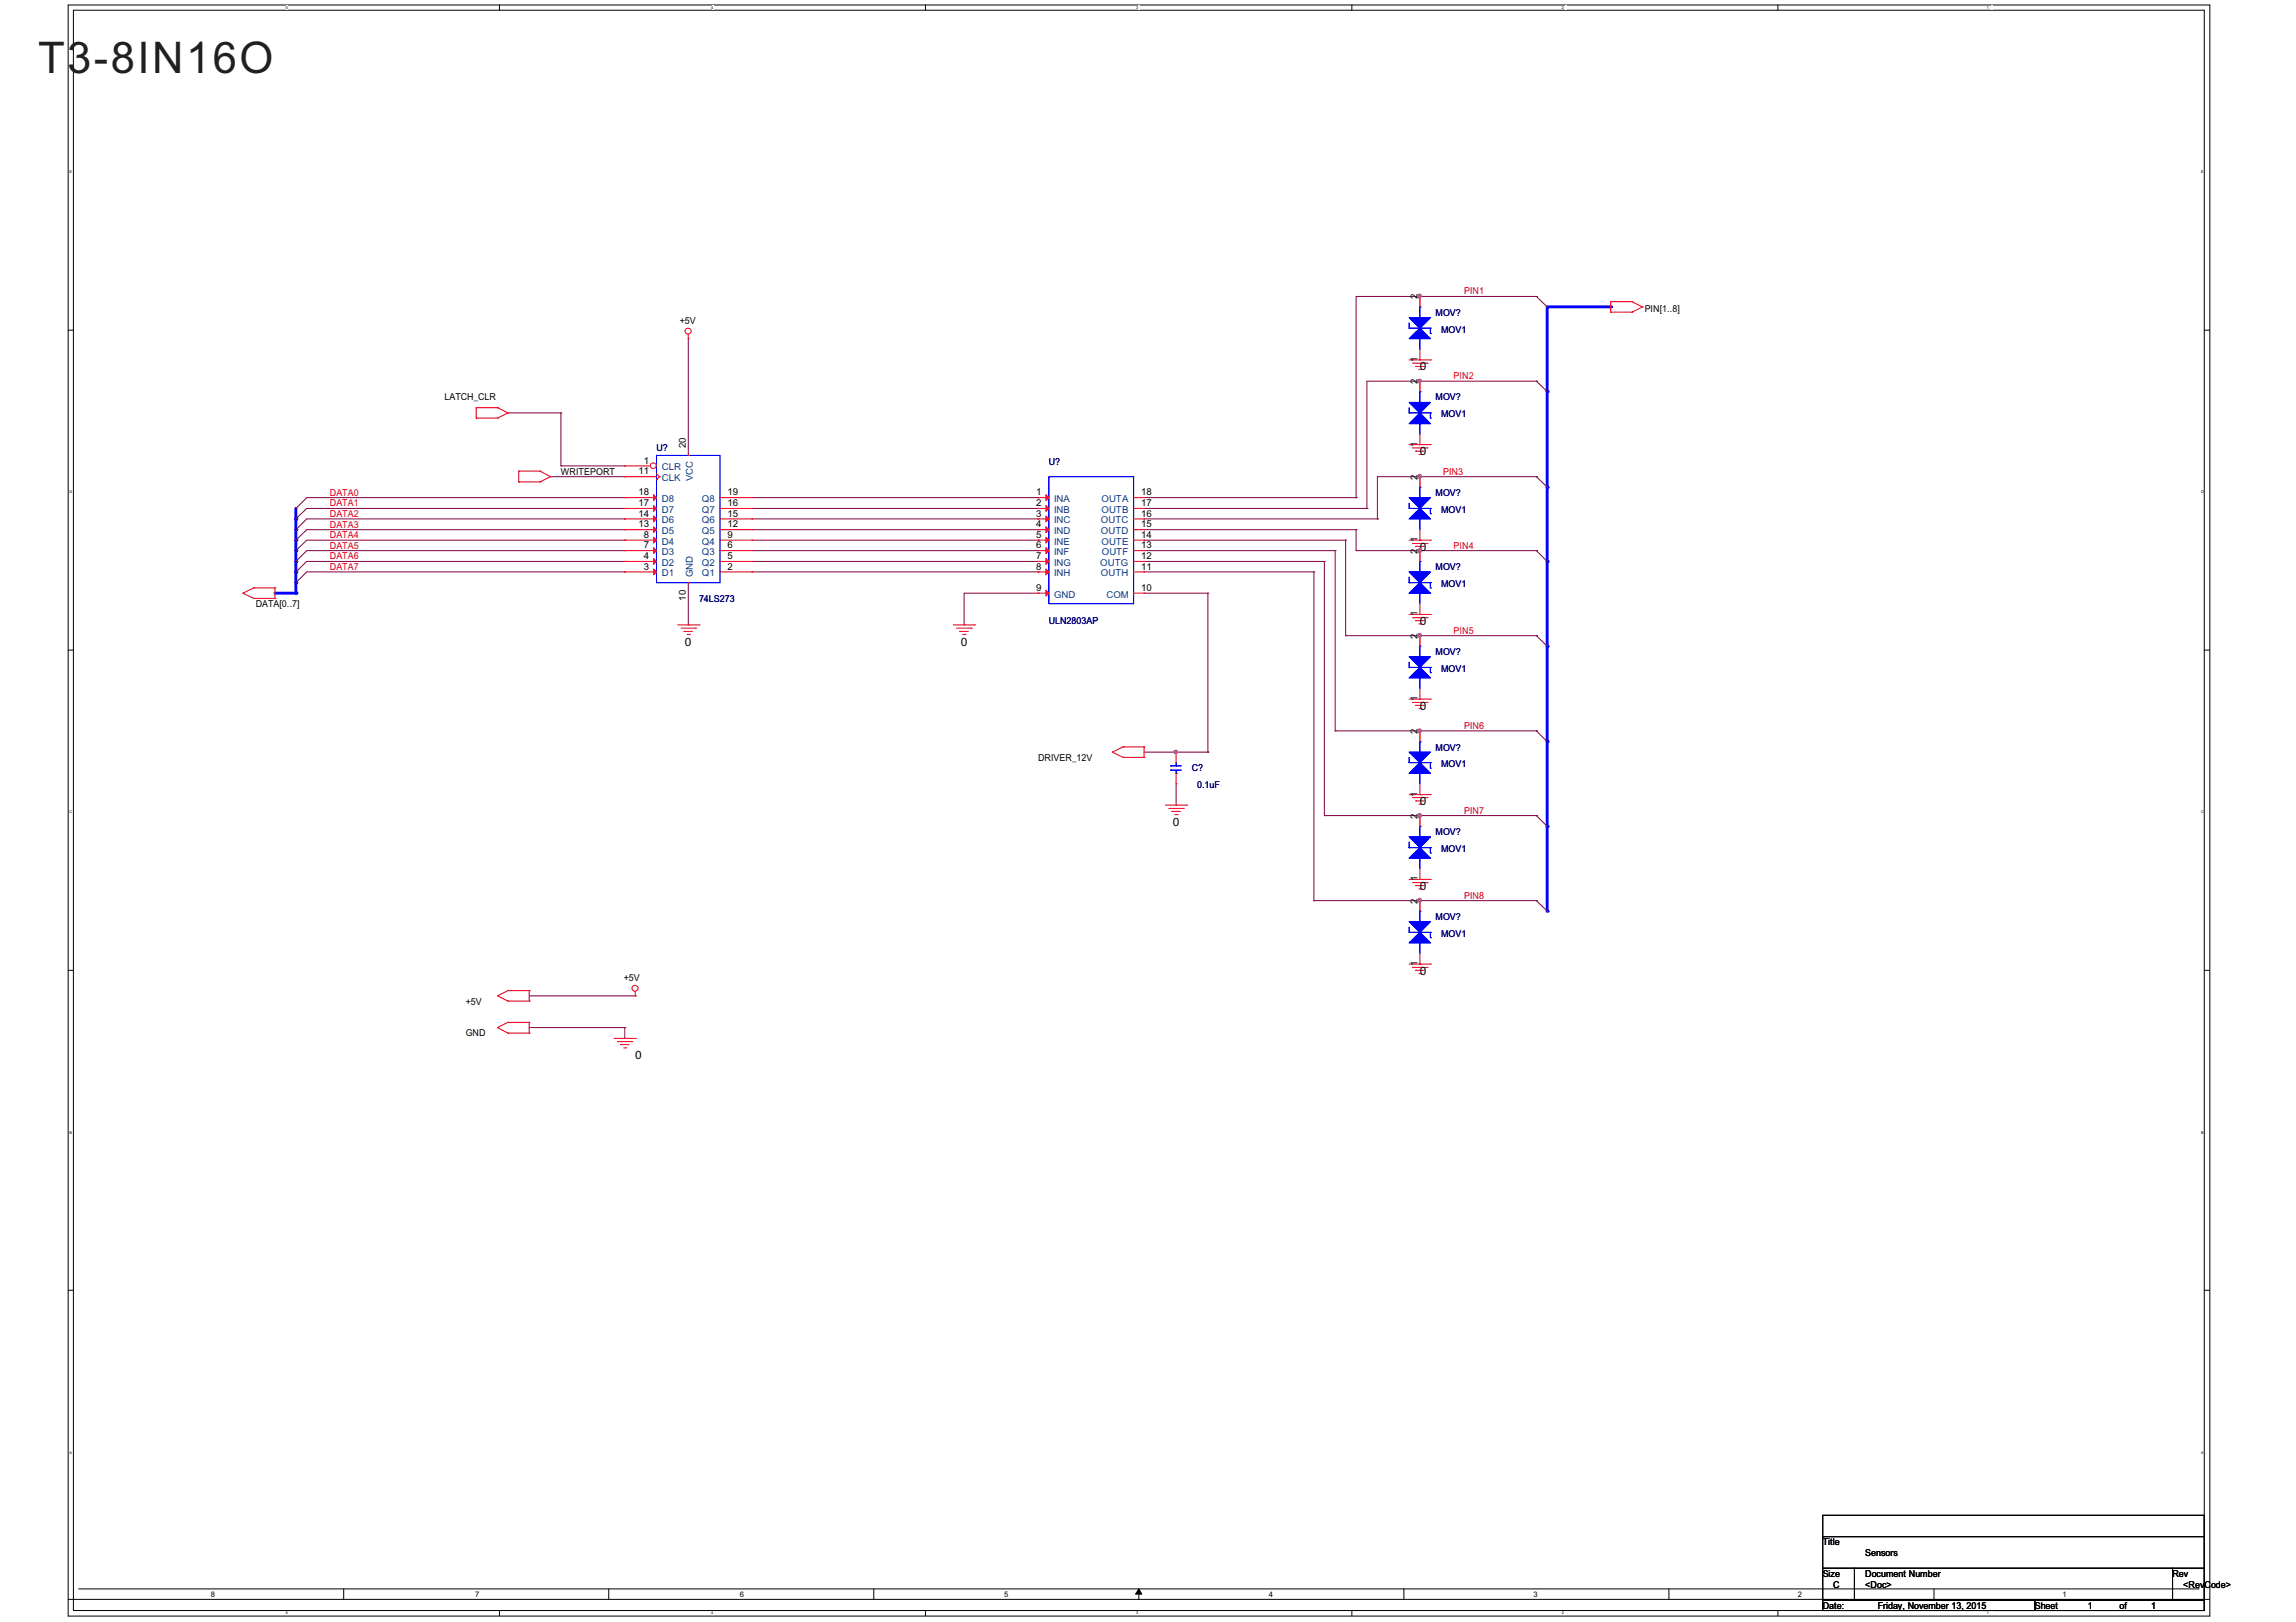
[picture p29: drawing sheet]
<svg xmlns="http://www.w3.org/2000/svg" width="297mm" height="210mm" viewBox="0 0 297 210" stroke-linecap="round" stroke-linejoin="round" font-family="sans-serif">
<defs><g id="words">
<text font-size="5.6" fill="#231f20" x="4.9" y="9.4">T3-8IN16O</text>
<g font-size="1.5">
<text x="183.7" y="47.9">0</text>
<text x="183.7" y="58.9">0</text>
<text x="183.7" y="71.3">0</text>
<text x="88.6" y="83.6">0</text>
<text x="124.3" y="83.6">0</text>
<text x="183.7" y="80.9">0</text>
<text x="183.7" y="91.8">0</text>
<text x="151.7" y="106.9">0</text>
<text x="183.7" y="104.2">0</text>
<text x="183.7" y="115.2">0</text>
<text x="183.7" y="126.1">0</text>
<text x="82.2" y="137.1">0</text>
</g>
<g font-size="1.2">
<text x="87.9" y="42">+5V</text>
<text x="183.4" y="38.7" transform="rotate(-90 183.4 38.7)">2</text>
<text x="212.8" y="40.3">PIN[1..8]</text>
<text x="183.4" y="46.9" transform="rotate(-90 183.4 46.9)">1</text>
<text x="57.5" y="51.8">LATCH_CLR</text>
<text x="183.4" y="49.7" transform="rotate(-90 183.4 49.7)">2</text>
<text x="83.3" y="60">1</text>
<text x="88.7" y="58" transform="rotate(-90 88.7 58)">20</text>
<text x="183.4" y="57.8" transform="rotate(-90 183.4 57.8)">1</text>
<text x="72.6" y="61.4">WRITEPORT</text>
<text x="82.6" y="65.5">17</text>
<text x="82.6" y="64.1">18</text>
<text x="82.6" y="61.4">11</text>
<text x="94.1" y="65.5">16</text>
<text x="94.1" y="64.1">19</text>
<text x="134" y="64.1">1</text>
<text x="134" y="65.5">2</text>
<text x="147.6" y="64.1">18</text>
<text x="147.6" y="65.5">17</text>
<text x="183.4" y="62.1" transform="rotate(-90 183.4 62.1)">2</text>
<text x="82.6" y="68.3">13</text>
<text x="82.6" y="66.9">14</text>
<text x="83.3" y="71">7</text>
<text x="83.3" y="69.6">8</text>
<text x="94.1" y="71">6</text>
<text x="94.1" y="69.6">9</text>
<text x="94.1" y="68.3">12</text>
<text x="94.1" y="66.9">15</text>
<text x="134" y="66.9">3</text>
<text x="134" y="68.3">4</text>
<text x="134" y="69.6">5</text>
<text x="134" y="71">6</text>
<text x="147.6" y="71">13</text>
<text x="147.6" y="69.6">14</text>
<text x="147.6" y="68.3">15</text>
<text x="147.6" y="66.9">16</text>
<text x="183.4" y="71.7" transform="rotate(-90 183.4 71.7)">2</text>
<text x="183.4" y="70.2" transform="rotate(-90 183.4 70.2)">1</text>
<text x="83.3" y="73.7">3</text>
<text x="83.3" y="72.4">4</text>
<text x="88.7" y="77.7" transform="rotate(-90 88.7 77.7)">10</text>
<text x="94.1" y="73.7">2</text>
<text x="94.1" y="72.4">5</text>
<text x="134" y="72.4">7</text>
<text x="134" y="76.5">9</text>
<text x="134" y="73.7">8</text>
<text x="147.6" y="76.5">10</text>
<text x="147.6" y="73.7">11</text>
<text x="147.6" y="72.4">12</text>
<text x="33.1" y="78.6">DATA[0..7]</text>
<text x="183.4" y="82.6" transform="rotate(-90 183.4 82.6)">2</text>
<text x="183.4" y="79.8" transform="rotate(-90 183.4 79.8)">1</text>
<text x="183.4" y="95" transform="rotate(-90 183.4 95)">2</text>
<text x="183.4" y="90.8" transform="rotate(-90 183.4 90.8)">1</text>
<text x="134.3" y="98.5">DRIVER_12V</text>
<text x="183.4" y="106" transform="rotate(-90 183.4 106)">2</text>
<text x="183.4" y="103.1" transform="rotate(-90 183.4 103.1)">1</text>
<text x="183.4" y="116.9" transform="rotate(-90 183.4 116.9)">2</text>
<text x="183.4" y="114.1" transform="rotate(-90 183.4 114.1)">1</text>
<text x="183.4" y="125.1" transform="rotate(-90 183.4 125.1)">1</text>
<text x="60.3" y="130">+5V</text>
<text x="80.7" y="127">+5V</text>
<text x="60.3" y="134.1">GND</text>
<text x="235.8" y="200">Title</text>
<text x="241.3" y="201.3">Sensors</text>
<text x="235.8" y="204.1">Size</text>
<text x="235.8" y="208.2">Date:</text>
<text x="237.2" y="205.5">C</text>
<text x="241.3" y="205.5">&lt;Doc&gt;</text>
<text x="241.3" y="204.1">Document Number</text>
<text x="242.9" y="208.2">Friday, November 13, 2015</text>
<text x="246.8" y="208.2">November</text>
<text x="263.2" y="208.2">Sheet</text>
<text x="270.1" y="208.2">1</text>
<text x="274.2" y="208.2">of</text>
<text x="278.3" y="208.2">1</text>
<text x="281.1" y="204.1">Rev</text>
<text x="282.5" y="205.5">&lt;Rev</text>
<text x="285.2" y="205.5">Code&gt;</text>
</g>
<g font-size="1.2" fill="#000080">
<text x="185.7" y="40.9">MOV?</text>
<text x="186.5" y="43.1">MOV1</text>
<text x="185.7" y="51.8">MOV?</text>
<text x="84.9" y="58.3">U?</text>
<text x="186.5" y="54">MOV1</text>
<text x="135.7" y="60.2">U?</text>
<text x="185.7" y="64.2">MOV?</text>
<text x="186.5" y="66.4">MOV1</text>
<text x="90.4" y="77.9">74LS273</text>
<text x="185.7" y="73.8">MOV?</text>
<text x="186.5" y="76">MOV1</text>
<text x="135.7" y="80.8">ULN2803AP</text>
<text x="185.7" y="84.8">MOV?</text>
<text x="186.5" y="87">MOV1</text>
<text x="154.2" y="99.8">C?</text>
<text x="185.7" y="97.1">MOV?</text>
<text x="186.5" y="99.3">MOV1</text>
<text x="154.9" y="102">0.1uF</text>
<text x="185.7" y="108.1">MOV?</text>
<text x="186.5" y="110.3">MOV1</text>
<text x="185.7" y="119.1">MOV?</text>
<text x="186.5" y="121.3">MOV1</text>
</g>
<g font-size="1.2" fill="#f00">
<text x="189.4" y="38.1">PIN1</text>
<text x="188.1" y="49.1">PIN2</text>
<text x="42.7" y="64.1">DATA0</text>
<text x="42.7" y="65.5">DATA1</text>
<text x="186.7" y="61.4">PIN3</text>
<text x="42.7" y="66.9">DATA2</text>
<text x="42.7" y="68.3">DATA3</text>
<text x="42.7" y="71">DATA5</text>
<text x="42.7" y="69.6">DATA4</text>
<text x="188.1" y="71">PIN4</text>
<text x="42.7" y="72.4">DATA6</text>
<text x="42.7" y="73.8">DATA7</text>
<text x="188.1" y="82">PIN5</text>
<text x="189.4" y="94.3">PIN6</text>
<text x="189.4" y="105.3">PIN7</text>
<text x="189.4" y="116.3">PIN8</text>
</g>
<g font-size="1.2" fill="#004080">
<text x="85.6" y="65">D8</text>
<text x="85.6" y="62.3">CLK</text>
<text x="85.6" y="60.9">CLR</text>
<text x="89.6" y="62.2" transform="rotate(-90 89.6 62.2)">VCC</text>
<text x="90.8" y="65">Q8</text>
<text x="136.4" y="65">INA</text>
<text x="142.5" y="65">OUTA</text>
<text x="85.6" y="71.9">D3</text>
<text x="85.6" y="70.5">D4</text>
<text x="85.6" y="69.1">D5</text>
<text x="85.6" y="67.7">D6</text>
<text x="85.6" y="66.4">D7</text>
<text x="90.8" y="71.9">Q3</text>
<text x="90.8" y="70.5">Q4</text>
<text x="90.8" y="69.1">Q5</text>
<text x="90.8" y="67.7">Q6</text>
<text x="90.8" y="66.4">Q7</text>
<text x="136.4" y="66.4">INB</text>
<text x="136.4" y="67.7">INC</text>
<text x="136.4" y="69.1">IND</text>
<text x="136.4" y="70.5">INE</text>
<text x="136.4" y="71.9">INF</text>
<text x="142.4" y="69.1">OUTD</text>
<text x="142.4" y="67.7">OUTC</text>
<text x="142.5" y="70.5">OUTE</text>
<text x="142.5" y="66.4">OUTB</text>
<text x="142.6" y="71.9">OUTF</text>
<text x="85.6" y="74.6">D1</text>
<text x="85.6" y="73.2">D2</text>
<text x="89.6" y="74.7" transform="rotate(-90 89.6 74.7)">GND</text>
<text x="90.8" y="74.6">Q1</text>
<text x="90.8" y="73.2">Q2</text>
<text x="136.4" y="73.2">ING</text>
<text x="136.4" y="77.4">GND</text>
<text x="136.4" y="74.6">INH</text>
<text x="142.3" y="73.2">OUTG</text>
<text x="142.4" y="74.6">OUTH</text>
<text x="143.1" y="77.4">COM</text>
</g>
<g font-size="1">
<text x="27.3" y="206.6">8</text>
<text x="61.5" y="206.6">7</text>
<text x="95.7" y="206.6">6</text>
<text x="129.9" y="206.6">5</text>
<text x="164.2" y="206.6">4</text>
<text x="198.4" y="206.6">3</text>
<text x="232.6" y="206.6">2</text>
<text x="266.8" y="206.6">1</text>
</g>
<g font-size=".5">
<text x="37" y="1.2">5</text>
<text x="92" y="1.2">4</text>
<text x="147" y="1.2">3</text>
<text x="202.1" y="1.2">2</text>
<text x="257.1" y="1.2">1</text>
<text x="9" y="22.4">E</text>
<text x="284.8" y="22.4">E</text>
<text x="9" y="63.8">D</text>
<text x="284.8" y="63.8">D</text>
<text x="9" y="105.3">C</text>
<text x="284.8" y="105.3">C</text>
<text x="9" y="146.7">B</text>
<text x="284.8" y="146.7">B</text>
<text x="9" y="188.1">A</text>
<text x="284.8" y="188.1">A</text>
<text x="37" y="208.9">5</text>
<text x="92" y="208.9">4</text>
<text x="147" y="208.9">3</text>
<text x="202.1" y="208.9">2</text>
<text x="257.1" y="208.9">1</text>
</g>
</g></defs>
<path d="M8.8 209.1v-208.5h277.1v208.5M9.5 208.4v-207.1h275.7v207.1" fill="none" stroke="#000" stroke-width=".13"/>
<path d="M37.1 .7h.2v.6h-.2z" fill="#fff"/>
<path d="M64.6 .6v.7" fill="none" stroke="#000" stroke-width=".13"/>
<path d="M92.2 .7h.2v.6h-.2z" fill="#fff"/>
<path d="M119.7 .6v.7" fill="none" stroke="#000" stroke-width=".13"/>
<path d="M147.3 .7h.2v.6h-.2z" fill="#fff"/>
<path d="M174.9 .6v.7" fill="none" stroke="#000" stroke-width=".13"/>
<path d="M202.5 .7h.2v.6h-.2z" fill="#fff"/>
<path d="M230 .6v.7" fill="none" stroke="#000" stroke-width=".13"/>
<g fill="#fff">
<path d="M257.6 .7h.2v.6h-.2z"/>
<path d="M9 22h.3v.6h-.3z"/>
<path d="M285.3 22h.3v.6h-.3z"/>
<path d="M9 63.4h.3v.6h-.3z"/>
<path d="M285.3 63.4h.3v.6h-.3z"/>
</g>
<path d="M8.8 42.7h.7M285.2 42.7h.6" fill="none" stroke="#000" stroke-width=".13"/>
<g fill="#fff">
<path d="M9 104.8h.3v.6h-.3z"/>
<path d="M285.3 104.8h.3v.6h-.3z"/>
</g>
<path d="M8.8 84.1h.7M285.2 84.1h.6" fill="none" stroke="#000" stroke-width=".13"/>
<g fill="#fff">
<path d="M9 146.3h.3v.5h-.3z"/>
<path d="M285.3 146.3h.3v.5h-.3z"/>
</g>
<path d="M8.8 125.6h.7M285.2 125.6h.6" fill="none" stroke="#000" stroke-width=".13"/>
<g fill="#fff">
<path d="M9 187.7h.3v.5h-.3z"/>
<path d="M285.3 187.7h.3v.5h-.3z"/>
</g>
<path d="M8.8 167h.7M285.2 167h.6" fill="none" stroke="#000" stroke-width=".13"/>
<path d="M68.5 128.9h13.7M82.2 128.9h.1" fill="none" stroke="#800040" stroke-width=".13"/>
<path d="M35.6 76.8h2.7" fill="none" stroke="#00f" stroke-width=".38"/>
<circle cx="38.3" cy="76.8" r=".19" fill="#00f"/>
<path d="M68.5 133h12.3M80.8 133h.1" fill="none" stroke="#800040" stroke-width=".13"/>
<path d="M38.3 65.8v1.4" fill="none" stroke="#00f" stroke-width=".38"/>
<circle cx="38.3" cy="67.2" r=".19" fill="#00f"/>
<path d="M176.8 49.3v16.5M176.8 65.8h.1M183.7 61.7h15.1M198.8 61.7h.1" fill="none" stroke="#800040" stroke-width=".13"/>
<path d="M200.2 63v9.7" fill="none" stroke="#00f" stroke-width=".38"/>
<circle cx="200.2" cy="72.7" r=".19" fill="#00f"/>
<path d="M175.4 71.3h.1M175.4 68.5v2.8M183.7 82.3h15.1M198.8 82.3h.1M171.3 105.5h12.4M183.7 105.5h.1" fill="none" stroke="#800040" stroke-width=".13"/>
<circle cx="183.7" cy="105.5" r=".26" fill="#f0f"/>
<circle cx="183.7" cy="105.5" r=".26" fill="none" stroke="#f0f" stroke-width=".13"/>
<path d="M200.2 96v10.9" fill="none" stroke="#00f" stroke-width=".38"/>
<circle cx="200.2" cy="106.9" r=".19" fill="#00f"/>
<path d="M174.1 82.3h9.6M183.7 82.3h.1M183.7 105.5h15.1M198.8 105.5h.1" fill="none" stroke="#800040" stroke-width=".13"/>
<circle cx="183.7" cy="82.2" r=".26" fill="#f0f"/>
<circle cx="183.7" cy="82.2" r=".26" fill="none" stroke="#f0f" stroke-width=".13"/>
<path d="M39.7 64.4h41.1M39.7 72.7h41.1M80.8 64.4h.1M80.8 72.7h.1M183.7 72.7h.1M183.7 71.3v1.4M183.7 94.6h15.1M198.8 94.6h.1" fill="none" stroke="#800040" stroke-width=".13"/>
<path d="M38.3 72.7v1.3" fill="none" stroke="#00f" stroke-width=".38"/>
<circle cx="38.3" cy="74" r=".19" fill="#00f"/>
<path d="M71.2 61.7h9.6M80.8 61.7h.1M148 71.3h24.7M172.7 71.3h.1" fill="none" stroke="#800040" stroke-width=".13"/>
<path d="M38.3 75.4v1.4" fill="none" stroke="#00f" stroke-width=".38"/>
<circle cx="38.3" cy="76.8" r=".19" fill="#00f"/>
<path d="M89 58.9h.1M89 43.8v15.1M97.3 68.5h37M134.3 68.5h.1M156.3 76.8v20.5M175.4 71.3h8.3M178.2 67.2h.1M178.2 61.7v5.5M183.7 71.3h.1M156.3 97.3h.1M183.7 96h.1M183.7 94.6v1.4" fill="none" stroke="#800040" stroke-width=".13"/>
<circle cx="183.7" cy="71.3" r=".26" fill="#f0f"/>
<circle cx="183.7" cy="71.3" r=".26" fill="none" stroke="#f0f" stroke-width=".13"/>
<path d="M175.4 38.4h8.3M183.7 38.4h.1" fill="none" stroke="#800040" stroke-width=".13"/>
<circle cx="183.7" cy="38.3" r=".26" fill="#f0f"/>
<circle cx="183.7" cy="38.3" r=".26" fill="none" stroke="#f0f" stroke-width=".13"/>
<path d="M183.7 39.7h.1M183.7 38.4v1.3M39.7 74h41.1M80.8 74h.1M178.2 61.7h5.5M183.7 61.7h.1" fill="none" stroke="#800040" stroke-width=".13"/>
<circle cx="183.7" cy="61.6" r=".26" fill="#f0f"/>
<circle cx="183.7" cy="61.6" r=".26" fill="none" stroke="#f0f" stroke-width=".13"/>
<path d="M183.7 38.4h15.1M198.8 38.4h.1" fill="none" stroke="#800040" stroke-width=".13"/>
<path d="M38.3 68.5v1.4" fill="none" stroke="#00f" stroke-width=".38"/>
<circle cx="38.3" cy="69.9" r=".19" fill="#00f"/>
<path d="M200.2 39.7h8.2" fill="none" stroke="#00f" stroke-width=".38"/>
<circle cx="208.4" cy="39.7" r=".19" fill="#00f"/>
<path d="M65.7 53.4h6.9M72.6 53.4h.1M39.7 67.2h41.1M39.7 68.5h41.1M80.8 67.2h.1M80.8 68.5h.1M97.3 74h37M134.3 74h.1M172.7 71.3v23.3M172.7 94.6h.1" fill="none" stroke="#800040" stroke-width=".13"/>
<path d="M38.3 69.9v1.4" fill="none" stroke="#00f" stroke-width=".38"/>
<circle cx="38.3" cy="71.3" r=".19" fill="#00f"/>
<path d="M38.3 67.2v1.3" fill="none" stroke="#00f" stroke-width=".38"/>
<circle cx="38.3" cy="68.5" r=".19" fill="#00f"/>
<path d="M97.3 72.7h37M134.3 72.7h.1M171.3 72.7v32.8M171.3 105.5h.1M183.7 106.9h.1M183.7 105.5v1.4" fill="none" stroke="#800040" stroke-width=".13"/>
<path d="M200.2 83.6v12.4" fill="none" stroke="#00f" stroke-width=".38"/>
<circle cx="200.2" cy="96" r=".19" fill="#00f"/>
<path d="M97.3 67.2h37M134.3 67.2h.1M148 65.8h28.8M176.8 65.8h.1" fill="none" stroke="#800040" stroke-width=".13"/>
<path d="M38.3 74v1.4" fill="none" stroke="#00f" stroke-width=".38"/>
<circle cx="38.3" cy="75.4" r=".19" fill="#00f"/>
<path d="M176.8 49.3h6.9M183.7 49.3h.1M97.3 69.9h37M97.3 65.8h37M134.3 69.9h.1M134.3 65.8h.1M148 67.2h30.2M178.2 67.2h.1M152.2 104.2h.1M152.2 101.4v2.8" fill="none" stroke="#800040" stroke-width=".13"/>
<circle cx="183.7" cy="49.3" r=".25" fill="#f0f"/>
<circle cx="183.7" cy="49.3" r=".25" fill="none" stroke="#f0f" stroke-width=".13"/>
<path d="M200.2 106.9v11" fill="none" stroke="#00f" stroke-width=".38"/>
<circle cx="200.2" cy="117.9" r=".19" fill="#00f"/>
<path d="M38.3 71.3v1.4" fill="none" stroke="#00f" stroke-width=".38"/>
<circle cx="38.3" cy="72.7" r=".19" fill="#00f"/>
<path d="M39.7 71.3h41.1M80.8 71.3h.1M89 75.4v5.5M97.3 64.4h37M134.3 64.4h.1M89 80.9h.1M183.7 117.9h.1M183.7 116.6v1.3" fill="none" stroke="#800040" stroke-width=".13"/>
<path d="M200.2 50.7v12.3" fill="none" stroke="#00f" stroke-width=".38"/>
<circle cx="200.2" cy="63" r=".19" fill="#00f"/>
<path d="M183.7 50.7h.1M183.7 49.3v1.4" fill="none" stroke="#800040" stroke-width=".13"/>
<path d="M200.2 39.7v11" fill="none" stroke="#00f" stroke-width=".38"/>
<circle cx="200.2" cy="50.7" r=".19" fill="#00f"/>
<path d="M39.7 65.8h41.1M39.7 69.9h41.1M80.8 65.8h.1M80.8 69.9h.1M170 74v42.6M172.7 94.6h11M183.7 94.6h.1M170 116.6h.1" fill="none" stroke="#800040" stroke-width=".13"/>
<circle cx="183.7" cy="94.6" r=".26" fill="#f0f"/>
<circle cx="183.7" cy="94.6" r=".26" fill="none" stroke="#f0f" stroke-width=".13"/>
<path d="M183.7 116.6h15.1M198.8 116.6h.1" fill="none" stroke="#800040" stroke-width=".13"/>
<path d="M200.2 72.7v10.9" fill="none" stroke="#00f" stroke-width=".38"/>
<circle cx="200.2" cy="83.6" r=".19" fill="#00f"/>
<path d="M170 116.6h13.7M183.7 116.6h.1" fill="none" stroke="#800040" stroke-width=".13"/>
<circle cx="183.7" cy="116.5" r=".26" fill="#f0f"/>
<circle cx="183.7" cy="116.5" r=".26" fill="none" stroke="#f0f" stroke-width=".13"/>
<path d="M152.2 97.3h4.1M156.3 97.3h.1" fill="none" stroke="#800040" stroke-width=".13"/>
<circle cx="152.1" cy="97.3" r=".25" fill="#f0f"/>
<circle cx="152.1" cy="97.3" r=".25" fill="none" stroke="#f0f" stroke-width=".13"/>
<g fill="none" stroke="#800040" stroke-width=".13">
<path d="M175.4 38.4v26h-27.4M198.8 38.4h.1M198.8 38.4l1.4 1.3M72.6 53.4v6.9h8.2M183.7 49.3h15.1l1.4 1.4M198.8 49.3h.1M38.3 69.9h.1M38.3 74h.1M38.3 67.2h.1M38.3 72.7h.1M38.3 68.5h.1M38.3 71.3h.1"/>
<path d="M38.3 65.8h.1M38.3 75.4h.1M39.7 68.5l-1.4 1.4M39.7 72.7l-1.4 1.3M39.7 65.8l-1.4 1.4M39.7 71.3l-1.4 1.4M39.7 67.2l-1.4 1.3M39.7 69.9l-1.4 1.4M39.7 64.4l-1.4 1.4M39.7 74l-1.4 1.4M72.6 60.3h.1M80.8 60.3h.1"/>
<path d="M97.3 71.3h37M134.3 71.3h.1M134.3 76.8h.1M134.3 76.8h-9.6v4.1M148 68.5h27.4M148 76.8h8.3M148 69.9h26.1v12.4M148 72.7h23.3M148 74h22M156.3 76.8h.1M170 74h.1M171.3 72.7h.1"/>
<path d="M174.1 69.9h.1M175.4 68.5h.1M175.4 64.4h.1M183.7 63h.1M183.7 71.3h15.1l1.4 1.4M183.7 61.7v1.3M198.8 71.3h.1M198.8 61.7h.1M198.8 61.7l1.4 1.3M124.7 80.9h.1M148 97.3h4.2M152.2 97.3h.1"/>
<path d="M174.1 82.3h.1M183.7 83.6h.1M183.7 82.3v1.3M198.8 82.3h.1M198.8 94.6h.1M198.8 82.3l1.4 1.3M198.8 94.6l1.4 1.4M198.8 105.5h.1M198.8 116.6h.1M198.8 105.5l1.4 1.4M198.8 116.6l1.4 1.3M80.8 134.4h.1"/>
<path d="M80.8 133v1.4"/>
</g>
<g fill="none" stroke="#f00" stroke-width=".13">
<path d="M208.4 39h.1M208.4 39h2.7l1.4 .7-1.4 .7h-2.7zM211.1 39h.1M212.5 39.7h.1M61.6 52.8h.1M61.6 54.1h.1M61.6 52.8h2.8l1.3 .6-1.3 .7h-2.8zM64.4 52.8h.1M64.4 54.1h.1M65.7 53.4h.1M89 43.8h.1M89 43.3v.5"/>
<path d="M182.3 46.6h2.8M182.3 57.5h2.8M182.7 47h1.9M182.7 58h1.9M183.1 47.4h.1M183.1 58.4h.1M183.1 47.4h1.1M183.1 58.4h1.1M183.6 47.8h.2M183.6 58.8h.2M183.8 47.8h.1M183.8 58.8h.1"/>
<path d="M184.6 47h.1M184.6 58h.1M185.1 46.6h.1M185.1 57.5h.1M208.4 40.4h.1M211.1 40.4h.1M31.4 76.8h.1M31.4 76.8l1.4-.7h2.8v1.3h-2.8zM32.8 77.4h.1M32.8 76.1h.1M35.6 77.4h.1M35.6 76.1h.1"/>
<path d="M67.1 61h.1M67.1 62.4h.1M67.1 61h2.8l1.3 .7-1.3 .7h-2.8zM69.9 61h.1M69.9 62.4h.1M71.2 61.7h.1M182.3 69.9h2.8M182.3 79.5h2.8M182.7 70.3h1.9M182.7 79.9h1.9M183.1 70.7h.1M183.1 70.7h1.1"/>
<path d="M183.6 71.1h.2M183.8 71.1h.1M184.6 70.3h.1M184.6 79.9h.1M185.1 69.9h.1M185.1 79.5h.1M87.7 80.9h2.7M88.1 81.3h1.9M88.5 81.7h.1M88.5 81.7h1.1M88.9 82.1h.3M89.2 82.1h.1"/>
<path d="M90 81.3h.1M90.4 80.9h.1M123.3 80.9h2.8M123.8 81.3h1.9M124.2 81.7h.1M124.2 81.7h1.1M124.6 82.1h.3M124.9 82.1h.1M125.7 81.3h.1M126.1 80.9h.1M143.9 97.3h.1M143.9 97.3l1.4-.6h2.7v1.3h-2.7z"/>
<path d="M145.3 96.7h.1M145.3 98h.1M148 96.7h.1M148 98h.1M182.3 90.5h2.8M182.7 90.9h1.9M183.1 91.3h.1M183.1 80.3h.1M183.1 91.3h1.1M183.1 80.3h1.1M183.6 91.7h.2M183.6 80.7h.2"/>
<path d="M183.8 91.7h.1M183.8 80.7h.1M184.6 90.9h.1M185.1 90.5h.1M150.8 104.2h2.7M151.2 104.6h1.9M151.6 105h.1M151.6 105h1.1M152 105.4h.3M152.3 105.4h.1M153.1 104.6h.1M153.5 104.2h.1"/>
<path d="M182.3 102.8h2.8M182.3 113.8h2.8M182.7 103.2h1.9M182.7 114.2h1.9M183.1 103.6h.1M183.1 114.6h.1M183.1 103.6h1.1M183.1 114.6h1.1M183.6 104.1h.2M183.6 115h.2M183.8 104.1h.1M183.8 115h.1"/>
<path d="M184.6 103.2h.1M184.6 114.2h.1M185.1 102.8h.1M185.1 113.8h.1M64.4 128.9h.1M64.4 133h.1M64.4 128.9l1.3-.7h2.8v1.4h-2.8zM64.4 133l1.3-.7h2.8v1.4h-2.8zM65.7 128.2h.1M65.7 129.6h.1M65.7 132.3h.1M65.7 133.7h.1"/>
<path d="M68.5 128.2h.1M68.5 129.6h.1M68.5 132.3h.1M68.5 133.7h.1M79.4 134.4h2.8M79.9 134.8h1.9M80.3 135.2h.1M80.3 135.2h1.1M80.7 135.6h.3M81 135.6h.1M81.8 134.8h.1M82.2 134.4h.1"/>
<path d="M82.2 128.9h.1M82.2 128.3v.6M182.3 124.8h2.8M182.7 125.2h1.9M183.1 125.6h.1M183.1 125.6h1.1M183.6 126h.2M183.8 126h.1M184.6 125.2h.1M185.1 124.8h.1"/>
<circle cx="89" cy="42.8" r=".39"/>
<circle cx="82.2" cy="127.9" r=".39"/>
</g>
<path d="M235.8 196.1h49.4v2.8h-49.4zM235.8 198.9h49.4v4.1h-49.4zM235.8 203h4.1v4.1h-4.1zM239.9 203h41.2v4.1h-41.2zM281.1 203h4.1v4.1h-4.1z" fill="none" stroke="#000" stroke-width=".13"/>
<path d="M182.3 111.1l1.4-1.4 1.4 1.4z" fill="#00f"/>
<path d="M182.3 111.1l1.4-1.4 1.4 1.4zM182.3 109.7h.1M182.3 109v.7h2.8v.7M183.7 106.9h.1M183.7 108.3h.1M183.7 106.9v5.5M185.1 109.7h.1M185.1 110.4h.1" fill="none" stroke="#00f" stroke-width=".13"/>
<path d="M182.3 108.3h2.8l-1.4 1.4z" fill="#00f"/>
<path d="M182.3 108.3h2.8l-1.4 1.4z" fill="none" stroke="#00f" stroke-width=".13"/>
<path d="M182.3 111.1l1.4-1.4 1.4 1.4z" fill="#00f"/>
<path d="M182.3 111.1l1.4-1.4 1.4 1.4zM182.3 109.7h.1M182.3 109v.7h2.8v.7M183.7 106.9h.1M183.7 108.3h.1M183.7 106.9v5.5M185.1 109.7h.1M185.1 110.4h.1" fill="none" stroke="#00f" stroke-width=".13"/>
<path d="M182.3 108.3h2.8l-1.4 1.4z" fill="#00f"/>
<path d="M182.3 108.3h2.8l-1.4 1.4z" fill="none" stroke="#00f" stroke-width=".13"/>
<path d="M183.7 113.8h.1M183.7 105.5h.1M183.7 105.5v1.4M183.7 112.4v1.4" fill="none" stroke="#f00" stroke-width=".13"/>
<path d="M182.3 87.7l1.4-1.3 1.4 1.3z" fill="#00f"/>
<path d="M182.3 87.7l1.4-1.3 1.4 1.3zM182.3 86.4h.1M182.3 85.7v.7h2.8v.6M183.7 83.6h.1M183.7 85h.1M183.7 83.6v5.5M185.1 86.4h.1M185.1 87h.1" fill="none" stroke="#00f" stroke-width=".13"/>
<path d="M182.3 85h2.8l-1.4 1.4z" fill="#00f"/>
<path d="M182.3 85h2.8l-1.4 1.4z" fill="none" stroke="#00f" stroke-width=".13"/>
<path d="M182.3 87.7l1.4-1.3 1.4 1.3z" fill="#00f"/>
<path d="M182.3 87.7l1.4-1.3 1.4 1.3zM182.3 86.4h.1M182.3 85.7v.7h2.8v.6M183.7 83.6h.1M183.7 85h.1M183.7 83.6v5.5M185.1 86.4h.1M185.1 87h.1" fill="none" stroke="#00f" stroke-width=".13"/>
<path d="M182.3 85h2.8l-1.4 1.4z" fill="#00f"/>
<path d="M84.9 58.9h8.2v16.5h-8.2zM182.3 85h2.8l-1.4 1.4z" fill="none" stroke="#00f" stroke-width=".13"/>
<path d="M183.7 90.5h.1M183.7 82.3h.1M183.7 82.3v1.3M183.7 89.1v1.4" fill="none" stroke="#f00" stroke-width=".13"/>
<path d="M84.6 73.6l.3 .4-.3 .4z" fill="#f00"/>
<path d="M80.8 74h.1M80.8 74h4.1M84.6 73.6l.3 .4-.3 .4z" fill="none" stroke="#f00" stroke-width=".13"/>
<path d="M84.6 72.3l.3 .4-.3 .3z" fill="#f00"/>
<path d="M80.8 72.7h.1M80.8 72.7h4.1M84.6 72.3l.3 .4-.3 .3z" fill="none" stroke="#f00" stroke-width=".13"/>
<path d="M84.6 70.9l.3 .4-.3 .3z" fill="#f00"/>
<path d="M80.8 71.3h.1M80.8 71.3h4.1M84.6 70.9l.3 .4-.3 .3z" fill="none" stroke="#f00" stroke-width=".13"/>
<path d="M84.6 69.5l.3 .4-.3 .4z" fill="#f00"/>
<path d="M80.8 69.9h.1M80.8 69.9h4.1M84.6 69.5l.3 .4-.3 .4z" fill="none" stroke="#f00" stroke-width=".13"/>
<path d="M84.6 68.2l.3 .3-.3 .4z" fill="#f00"/>
<path d="M80.8 68.5h.1M80.8 68.5h4.1M84.6 68.2l.3 .3-.3 .4z" fill="none" stroke="#f00" stroke-width=".13"/>
<path d="M84.6 66.8l.3 .4-.3 .3z" fill="#f00"/>
<path d="M80.8 67.2h.1M80.8 67.2h4.1M84.6 66.8l.3 .4-.3 .3z" fill="none" stroke="#f00" stroke-width=".13"/>
<path d="M84.6 65.4l.3 .4-.3 .4z" fill="#f00"/>
<path d="M80.8 65.8h.1M80.8 65.8h4.1M84.6 65.4l.3 .4-.3 .4z" fill="none" stroke="#f00" stroke-width=".13"/>
<path d="M84.6 64l.3 .4-.3 .4z" fill="#f00"/>
<path d="M80.8 64.4h.1M80.8 61.7h.1M80.8 64.4h4.1M80.8 61.7h4.1M84.6 64l.3 .4-.3 .4zM84.9 62.1h.1M84.9 61.3l.4 .4-.4 .4M85.3 61.7h.1" fill="none" stroke="#f00" stroke-width=".13"/>
<circle cx="84.5" cy="60.3" r=".37" fill="#fff"/>
<g fill="none" stroke="#f00" stroke-width=".13">
<path d="M89 58.9h.1M80.8 60.3h.1M80.8 60.3h3.3M89 75.4h.1M93.1 74h4.2M93.1 72.7h4.2M93.1 71.3h4.2M93.1 69.9h4.2M93.1 68.5h4.2M93.1 67.2h4.2M93.1 65.8h4.2M93.1 64.4h4.2"/>
<path d="M97.3 74h.1M97.3 72.7h.1M97.3 71.3h.1M97.3 69.9h.1M97.3 68.5h.1M97.3 67.2h.1M97.3 65.8h.1M97.3 64.4h.1"/>
<circle cx="84.5" cy="60.3" r=".37"/>
</g>
<path d="M182.3 122l1.4-1.3 1.4 1.3z" fill="#00f"/>
<path d="M182.3 120v.7h2.8v.6M183.7 117.9h.1M183.7 119.3h.1M183.7 117.9v5.5M182.3 122l1.4-1.3 1.4 1.3zM182.3 120.7h.1M185.1 120.7h.1M185.1 121.3h.1" fill="none" stroke="#00f" stroke-width=".13"/>
<path d="M182.3 119.3h2.8l-1.4 1.4z" fill="#00f"/>
<path d="M182.3 119.3h2.8l-1.4 1.4z" fill="none" stroke="#00f" stroke-width=".13"/>
<path d="M182.3 122l1.4-1.3 1.4 1.3z" fill="#00f"/>
<path d="M182.3 120v.7h2.8v.6M183.7 117.9h.1M183.7 119.3h.1M183.7 117.9v5.5M182.3 122l1.4-1.3 1.4 1.3zM182.3 120.7h.1M185.1 120.7h.1M185.1 121.3h.1" fill="none" stroke="#00f" stroke-width=".13"/>
<path d="M182.3 119.3h2.8l-1.4 1.4z" fill="#00f"/>
<path d="M135.7 61.7h11v16.4h-11zM151.4 99.1h.1M151.4 99.7h.1M151.4 99.1h1.4M151.4 99.7h1.4M152.2 99.1h.1M152.2 98.7v.4M152.2 99.7v.4M152.2 100.1h.1M182.3 119.3h2.8l-1.4 1.4z" fill="none" stroke="#00f" stroke-width=".13"/>
<path d="M152.2 97.3h.1M152.2 97.3v1.4M152.2 101.4h.1M152.2 100.1v1.3M183.7 116.6h.1M183.7 116.6v1.3M183.7 124.8h.1M183.7 123.4v1.4" fill="none" stroke="#f00" stroke-width=".13"/>
<path d="M135.3 64l.4 .4-.4 .4z" fill="#f00"/>
<path d="M134.3 64.4h.1M134.3 64.4h1.4M135.3 64l.4 .4-.4 .4z" fill="none" stroke="#f00" stroke-width=".13"/>
<path d="M135.3 65.4l.4 .4-.4 .4z" fill="#f00"/>
<path d="M134.3 65.8h.1M134.3 65.8h1.4M135.3 65.4l.4 .4-.4 .4z" fill="none" stroke="#f00" stroke-width=".13"/>
<path d="M135.3 66.8l.4 .4-.4 .3z" fill="#f00"/>
<path d="M134.3 67.2h.1M134.3 67.2h1.4M135.3 66.8l.4 .4-.4 .3z" fill="none" stroke="#f00" stroke-width=".13"/>
<path d="M135.3 68.2l.4 .3-.4 .4z" fill="#f00"/>
<path d="M134.3 68.5h.1M134.3 68.5h1.4M135.3 68.2l.4 .3-.4 .4z" fill="none" stroke="#f00" stroke-width=".13"/>
<path d="M135.3 69.5l.4 .4-.4 .4z" fill="#f00"/>
<path d="M134.3 69.9h.1M134.3 69.9h1.4M135.3 69.5l.4 .4-.4 .4z" fill="none" stroke="#f00" stroke-width=".13"/>
<path d="M135.3 70.9l.4 .4-.4 .3z" fill="#f00"/>
<path d="M134.3 71.3h.1M134.3 71.3h1.4M135.3 70.9l.4 .4-.4 .3z" fill="none" stroke="#f00" stroke-width=".13"/>
<path d="M135.3 72.3l.4 .4-.4 .3z" fill="#f00"/>
<path d="M134.3 72.7h.1M134.3 72.7h1.4M135.3 72.3l.4 .4-.4 .3z" fill="none" stroke="#f00" stroke-width=".13"/>
<path d="M135.3 76.4l.4 .4-.4 .3z" fill="#f00"/>
<g fill="none" stroke="#f00" stroke-width=".13">
<path d="M134.3 76.8h.1M134.3 76.8h1.4M135.3 76.4l.4 .4-.4 .3zM146.7 76.8h1.3M146.7 64.4h1.3M146.7 74h1.3M146.7 72.7h1.3M146.7 71.3h1.3M146.7 69.9h1.3M146.7 68.5h1.3M146.7 67.2h1.3M146.7 65.8h1.3"/>
<path d="M148 76.8h.1M148 64.4h.1M148 74h.1M148 72.7h.1M148 71.3h.1M148 69.9h.1M148 68.5h.1M148 67.2h.1M148 65.8h.1"/>
</g>
<path d="M135.3 73.6l.4 .4-.4 .4z" fill="#f00"/>
<path d="M134.3 74h.1M134.3 74h1.4M135.3 73.6l.4 .4-.4 .4z" fill="none" stroke="#f00" stroke-width=".13"/>
<path d="M182.3 67.2l1.4-1.4 1.4 1.4z" fill="#00f"/>
<path d="M182.3 67.2l1.4-1.4 1.4 1.4zM182.3 65.8h.1M182.3 65.1v.7h2.8v.7M183.7 63h.1M183.7 64.4h.1M183.7 63v5.5M185.1 65.8h.1M185.1 66.5h.1" fill="none" stroke="#00f" stroke-width=".13"/>
<path d="M182.3 64.4h2.8l-1.4 1.4z" fill="#00f"/>
<path d="M182.3 64.4h2.8l-1.4 1.4z" fill="none" stroke="#00f" stroke-width=".13"/>
<path d="M182.3 67.2l1.4-1.4 1.4 1.4z" fill="#00f"/>
<path d="M182.3 67.2l1.4-1.4 1.4 1.4zM182.3 65.8h.1M182.3 65.1v.7h2.8v.7M183.7 63h.1M183.7 64.4h.1M183.7 63v5.5M185.1 65.8h.1M185.1 66.5h.1" fill="none" stroke="#00f" stroke-width=".13"/>
<path d="M182.3 64.4h2.8l-1.4 1.4z" fill="#00f"/>
<path d="M182.3 64.4h2.8l-1.4 1.4z" fill="none" stroke="#00f" stroke-width=".13"/>
<path d="M183.7 69.9h.1M183.7 61.7h.1M183.7 61.7v1.3M183.7 68.5v1.4" fill="none" stroke="#f00" stroke-width=".13"/>
<path d="M182.3 100.1l1.4-1.4 1.4 1.4z" fill="#00f"/>
<path d="M182.3 98.7h.1M182.3 98v.7h2.8v.7M183.7 96h.1M183.7 97.3h.1M183.7 96v5.4M185.1 98.7h.1M185.1 99.4h.1M182.3 100.1l1.4-1.4 1.4 1.4z" fill="none" stroke="#00f" stroke-width=".13"/>
<path d="M182.3 97.3h2.8l-1.4 1.4z" fill="#00f"/>
<path d="M182.3 97.3h2.8l-1.4 1.4z" fill="none" stroke="#00f" stroke-width=".13"/>
<path d="M182.3 100.1l1.4-1.4 1.4 1.4z" fill="#00f"/>
<path d="M182.3 98.7h.1M182.3 98v.7h2.8v.7M183.7 96h.1M183.7 97.3h.1M183.7 96v5.4M185.1 98.7h.1M185.1 99.4h.1M182.3 100.1l1.4-1.4 1.4 1.4z" fill="none" stroke="#00f" stroke-width=".13"/>
<path d="M182.3 97.3h2.8l-1.4 1.4z" fill="#00f"/>
<path d="M182.3 97.3h2.8l-1.4 1.4z" fill="none" stroke="#00f" stroke-width=".13"/>
<path d="M183.7 94.6h.1M183.7 94.6v1.4M183.7 102.8h.1M183.7 101.4v1.4" fill="none" stroke="#f00" stroke-width=".13"/>
<path d="M182.3 54.8l1.4-1.4 1.4 1.4z" fill="#00f"/>
<path d="M182.3 54.8l1.4-1.4 1.4 1.4zM182.3 53.4h.1M182.3 52.8v.6h2.8v.7M183.7 50.7h.1M183.7 52.1h.1M183.7 50.7v5.5M185.1 53.4h.1M185.1 54.1h.1" fill="none" stroke="#00f" stroke-width=".13"/>
<path d="M182.3 52.1h2.8l-1.4 1.3z" fill="#00f"/>
<path d="M182.3 52.1h2.8l-1.4 1.3z" fill="none" stroke="#00f" stroke-width=".13"/>
<path d="M182.3 54.8l1.4-1.4 1.4 1.4z" fill="#00f"/>
<path d="M182.3 54.8l1.4-1.4 1.4 1.4zM182.3 53.4h.1M182.3 52.8v.6h2.8v.7M183.7 50.7h.1M183.7 52.1h.1M183.7 50.7v5.5M185.1 53.4h.1M185.1 54.1h.1" fill="none" stroke="#00f" stroke-width=".13"/>
<path d="M182.3 52.1h2.8l-1.4 1.3z" fill="#00f"/>
<path d="M182.3 52.1h2.8l-1.4 1.3z" fill="none" stroke="#00f" stroke-width=".13"/>
<path d="M183.7 57.5h.1M183.7 49.3h.1M183.7 49.3v1.4M183.7 56.2v1.3" fill="none" stroke="#f00" stroke-width=".13"/>
<path d="M182.3 76.8l1.4-1.4 1.4 1.4z" fill="#00f"/>
<path d="M182.3 76.8l1.4-1.4 1.4 1.4zM182.3 75.4h.1M182.3 74.7v.7h2.8v.7M183.7 72.7h.1M183.7 74h.1M183.7 72.7v5.4M185.1 75.4h.1M185.1 76.1h.1" fill="none" stroke="#00f" stroke-width=".13"/>
<path d="M182.3 74h2.8l-1.4 1.4z" fill="#00f"/>
<path d="M182.3 74h2.8l-1.4 1.4z" fill="none" stroke="#00f" stroke-width=".13"/>
<path d="M182.3 76.8l1.4-1.4 1.4 1.4z" fill="#00f"/>
<path d="M182.3 76.8l1.4-1.4 1.4 1.4zM182.3 75.4h.1M182.3 74.7v.7h2.8v.7M183.7 72.7h.1M183.7 74h.1M183.7 72.7v5.4M185.1 75.4h.1M185.1 76.1h.1" fill="none" stroke="#00f" stroke-width=".13"/>
<path d="M182.3 74h2.8l-1.4 1.4z" fill="#00f"/>
<path d="M182.3 74h2.8l-1.4 1.4z" fill="none" stroke="#00f" stroke-width=".13"/>
<path d="M183.7 79.5h.1M183.7 71.3h.1M183.7 71.3v1.4M183.7 78.1v1.4" fill="none" stroke="#f00" stroke-width=".13"/>
<path d="M182.3 43.8l1.4-1.3 1.4 1.3z" fill="#00f"/>
<path d="M183.7 39.7h.1M183.7 39.7v5.5M182.3 43.8l1.4-1.3 1.4 1.3zM182.3 42.5h.1M182.3 41.8v.7h2.8v.6M183.7 41.1h.1M185.1 42.5h.1M185.1 43.1h.1" fill="none" stroke="#00f" stroke-width=".13"/>
<path d="M182.3 41.1h2.8l-1.4 1.4z" fill="#00f"/>
<path d="M182.3 41.1h2.8l-1.4 1.4z" fill="none" stroke="#00f" stroke-width=".13"/>
<path d="M182.3 43.8l1.4-1.3 1.4 1.3z" fill="#00f"/>
<path d="M183.7 39.7h.1M183.7 39.7v5.5M182.3 43.8l1.4-1.3 1.4 1.3zM182.3 42.5h.1M182.3 41.8v.7h2.8v.6M183.7 41.1h.1M185.1 42.5h.1M185.1 43.1h.1" fill="none" stroke="#00f" stroke-width=".13"/>
<path d="M182.3 41.1h2.8l-1.4 1.4z" fill="#00f"/>
<path d="M182.3 41.1h2.8l-1.4 1.4z" fill="none" stroke="#00f" stroke-width=".13"/>
<path d="M183.7 38.4h.1M183.7 38.4v1.3M183.7 46.6h.1M183.7 45.2v1.4" fill="none" stroke="#f00" stroke-width=".13"/>
<circle cx="183.7" cy="105.5" r=".26" fill="#f0f"/>
<circle cx="183.7" cy="105.5" r=".26" fill="none" stroke="#f0f" stroke-width=".13"/>
<circle cx="183.7" cy="82.2" r=".26" fill="#f0f"/>
<circle cx="183.7" cy="82.2" r=".26" fill="none" stroke="#f0f" stroke-width=".13"/>
<circle cx="183.7" cy="71.3" r=".26" fill="#f0f"/>
<circle cx="183.7" cy="71.3" r=".26" fill="none" stroke="#f0f" stroke-width=".13"/>
<circle cx="183.7" cy="38.3" r=".26" fill="#f0f"/>
<circle cx="183.7" cy="38.3" r=".26" fill="none" stroke="#f0f" stroke-width=".13"/>
<circle cx="183.7" cy="61.6" r=".26" fill="#f0f"/>
<circle cx="183.7" cy="61.6" r=".26" fill="none" stroke="#f0f" stroke-width=".13"/>
<circle cx="183.7" cy="49.3" r=".25" fill="#f0f"/>
<circle cx="183.7" cy="49.3" r=".25" fill="none" stroke="#f0f" stroke-width=".13"/>
<circle cx="183.7" cy="94.6" r=".26" fill="#f0f"/>
<circle cx="183.7" cy="94.6" r=".26" fill="none" stroke="#f0f" stroke-width=".13"/>
<circle cx="183.7" cy="116.5" r=".26" fill="#f0f"/>
<circle cx="183.7" cy="116.5" r=".26" fill="none" stroke="#f0f" stroke-width=".13"/>
<circle cx="152.1" cy="97.3" r=".25" fill="#f0f"/>
<circle cx="152.1" cy="97.3" r=".25" fill="none" stroke="#f0f" stroke-width=".13"/>
<path d="M10.2 205.6h274.3" fill="none" stroke="#000" stroke-width=".13"/>
<path d="M27.3 205.7h.6v1.1h-.6z" fill="#fff"/>
<path d="M44.5 205.6v1.4" fill="none" stroke="#000" stroke-width=".13"/>
<path d="M61.6 205.7h.6v1.1h-.6z" fill="#fff"/>
<path d="M78.8 205.6v1.4" fill="none" stroke="#000" stroke-width=".13"/>
<path d="M95.9 205.7h.5v1.1h-.5z" fill="#fff"/>
<path d="M113 205.6v1.4" fill="none" stroke="#000" stroke-width=".13"/>
<path d="M130.2 205.7h.5v1.1h-.5z" fill="#fff"/>
<path d="M147.3 205.6l.4 .7h-.8zM147.3 205.6v1.4" fill="none" stroke="#000" stroke-width=".13"/>
<path d="M147.3 205.6l.4 .7h-.8z" fill="#000"/>
<path d="M164.5 205.7h.5v1.1h-.5z" fill="#fff"/>
<path d="M181.6 205.6v1.4" fill="none" stroke="#000" stroke-width=".13"/>
<path d="M198.8 205.7h.5v1.1h-.5z" fill="#fff"/>
<path d="M215.9 205.6v1.4" fill="none" stroke="#000" stroke-width=".13"/>
<path d="M233.1 205.7h.5v1.1h-.5z" fill="#fff"/>
<path d="M250.2 205.6v1.4" fill="none" stroke="#000" stroke-width=".13"/>
<path d="M267.3 205.7h.6v1.1h-.6z" fill="#fff"/>
<path d="M8.8 207h277M9.5 208.4h275.7M235.8 207.1h27.4v1.3h-27.4zM263.2 207.1h22v1.3h-22z" fill="none" stroke="#000" stroke-width=".13"/>
<path d="M37.1 208.5h.2v.6h-.2z" fill="#fff"/>
<path d="M64.6 208.4v.7" fill="none" stroke="#000" stroke-width=".13"/>
<path d="M92.2 208.5h.2v.6h-.2z" fill="#fff"/>
<path d="M119.7 208.4v.7" fill="none" stroke="#000" stroke-width=".13"/>
<path d="M147.3 208.5h.2v.6h-.2z" fill="#fff"/>
<path d="M174.9 208.4v.7" fill="none" stroke="#000" stroke-width=".13"/>
<path d="M202.5 208.5h.2v.6h-.2z" fill="#fff"/>
<path d="M230 208.4v.7" fill="none" stroke="#000" stroke-width=".13"/>
<path d="M257.6 208.5h.2v.6h-.2z" fill="#fff"/>
<path d="M8.8 209.1h277.1" fill="none" stroke="#000" stroke-width=".13"/>
<use href="#words"/>
</svg>
